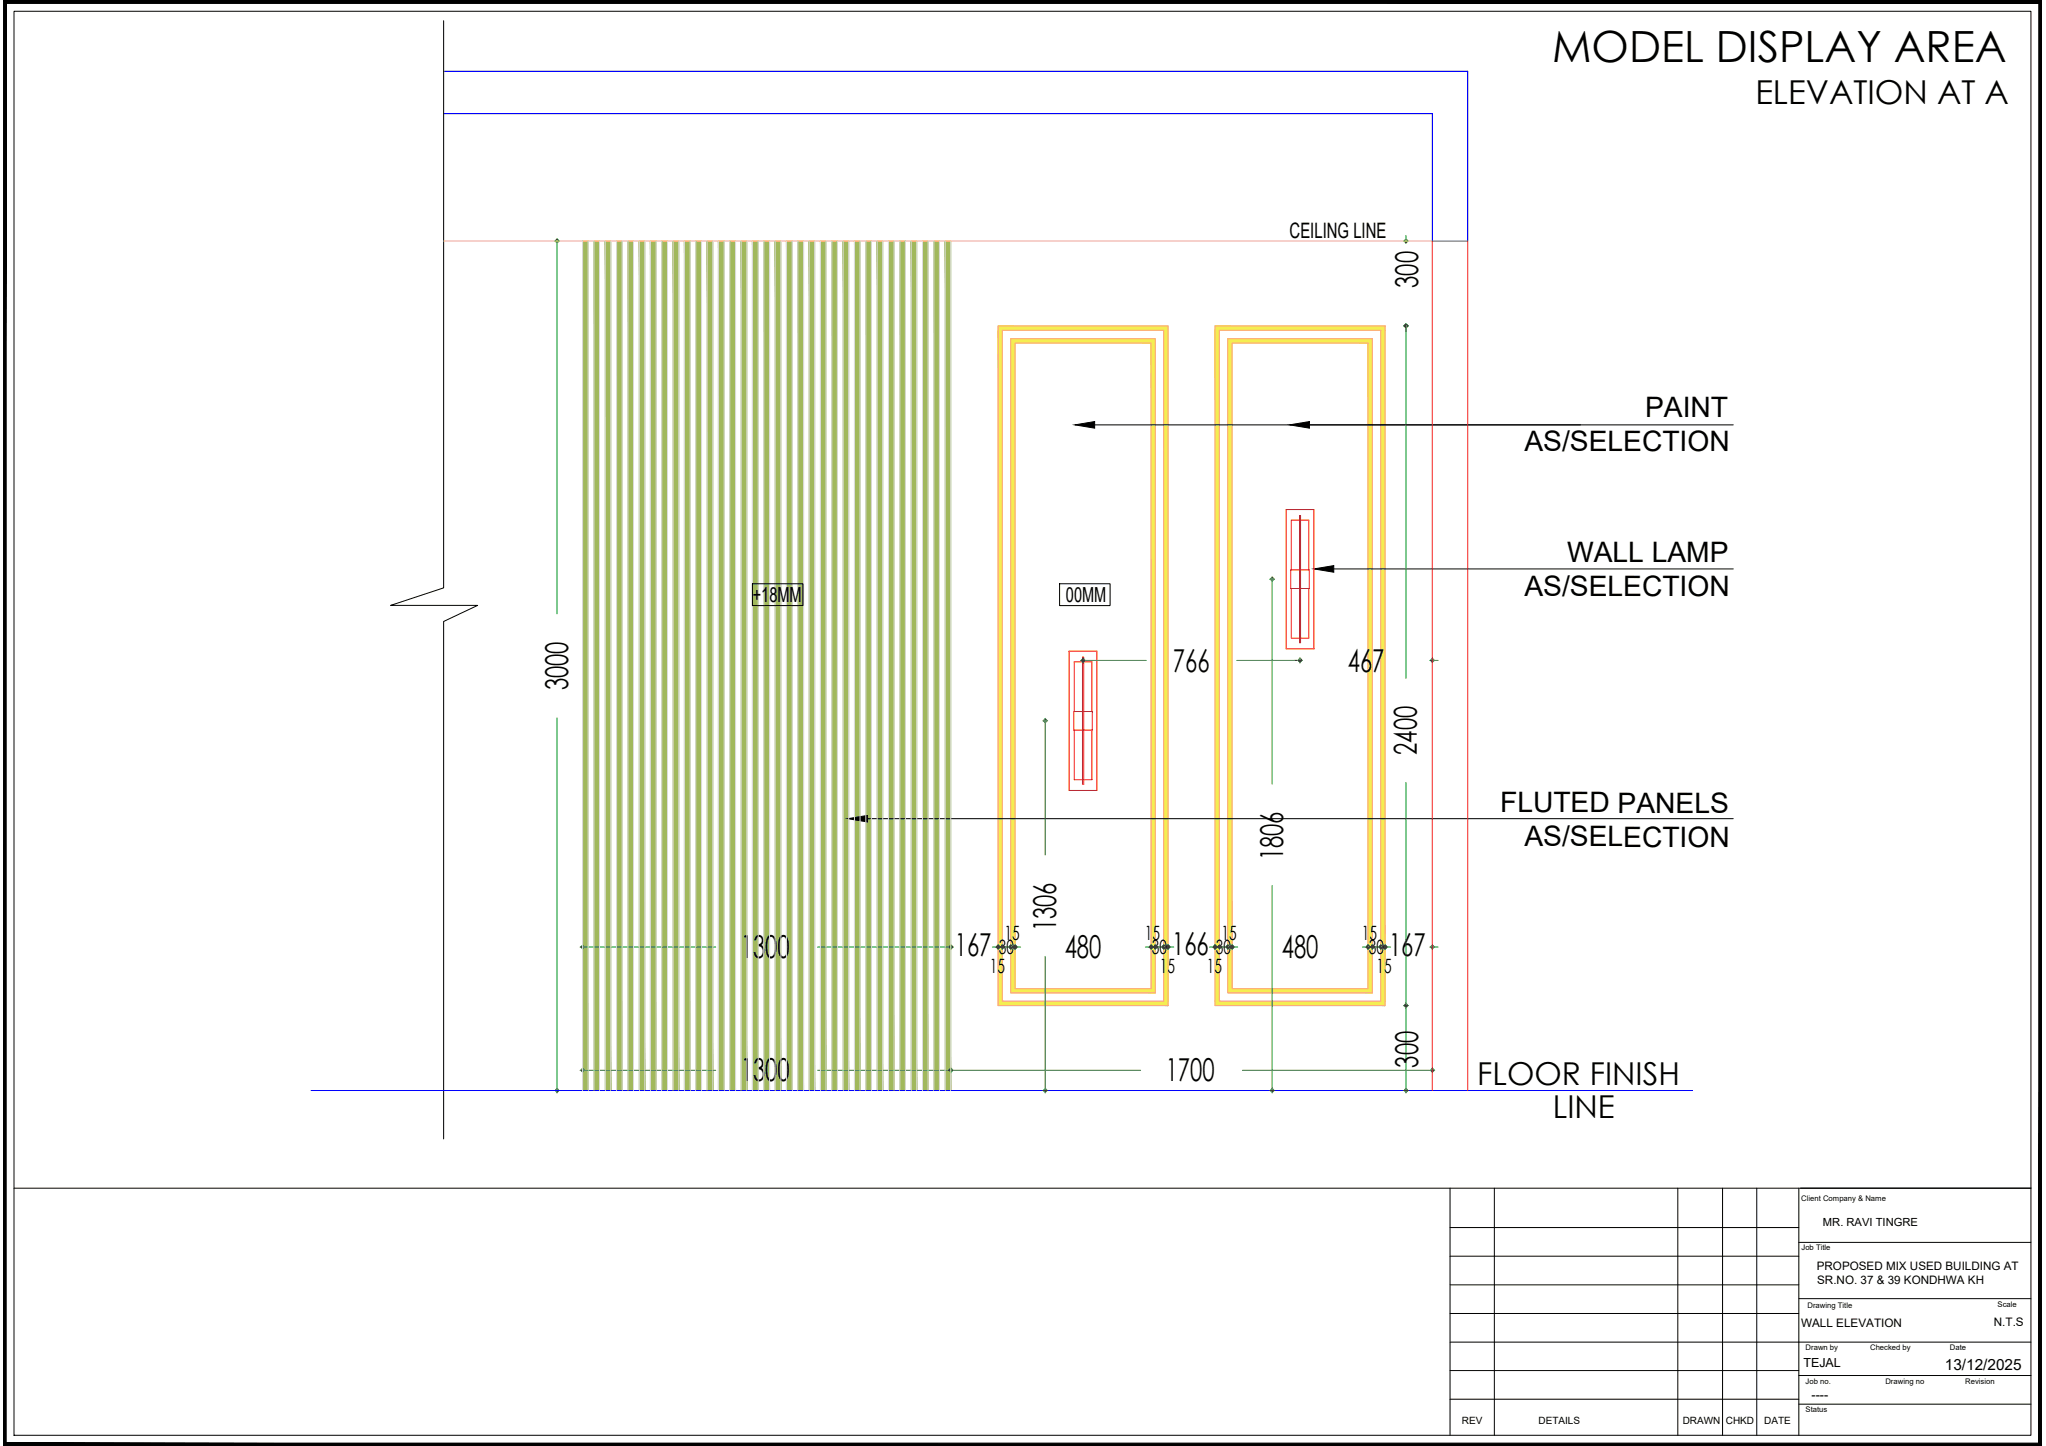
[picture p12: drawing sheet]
<svg xmlns="http://www.w3.org/2000/svg" width="420mm" height="297mm" viewBox="0 0 420 297" stroke-linecap="round" stroke-linejoin="round" font-family="sans-serif">
<defs><g id="words">
<text font-size="8.8" x="318.7" y="12.8">MODEL DISPLAY AREA</text>
<text font-size="6.8" x="360.5" y="21.3">ELEVATION AT A</text>
<g font-size="6.5">
<text x="291.3" y="59.1" transform="rotate(-90 291.3 59.1)">300</text>
<text x="240.9" y="138">766</text>
<text x="276.8" y="138">467</text>
<text x="116.7" y="141.8" transform="rotate(-90 116.7 141.8)">3000</text>
<text x="291" y="155.1" transform="rotate(-90 291 155.1)">2400</text>
<text x="263.5" y="176.7" transform="rotate(-90 263.5 176.7)">1806</text>
<text x="216.9" y="191.3" transform="rotate(-90 216.9 191.3)">1306</text>
<text x="152.1" y="196.8">1300</text>
<text x="196.1" y="196.3">167</text>
<text x="218.7" y="196.8">480</text>
<text x="240.7" y="196.2">166</text>
<text x="263.2" y="196.8">480</text>
<text x="285.2" y="196.4">167</text>
<text x="291.3" y="219.3" transform="rotate(-90 291.3 219.3)">300</text>
<text x="152.1" y="222.1">1300</text>
<text x="239.4" y="222.1">1700</text>
<text x="303.4" y="222.8">FLOOR FINISH</text>
<text x="318.9" y="229.7">LINE</text>
</g>
<g font-size="5.8">
<text x="337.8" y="85.6">PAINT</text>
<text x="313.1" y="92.6">AS/SELECTION</text>
<text x="321.8" y="115.4">WALL LAMP</text>
<text x="313.1" y="122.4">AS/SELECTION</text>
<text x="308.1" y="166.9">FLUTED PANELS</text>
<text x="313.1" y="173.8">AS/SELECTION</text>
</g>
<text font-size="4.4" x="264.8" y="48.8">CEILING LINE</text>
<g font-size="4.3">
<text x="154.6" y="123.6">+18MM</text>
<text x="218.9" y="123.6">00MM</text>
</g>
<g font-size="4">
<text x="205.1" y="196">30</text>
<text x="206.3" y="193.1">15</text>
<text x="235.1" y="193.1">15</text>
<text x="236.6" y="196">30</text>
<text x="249.7" y="196">30</text>
<text x="250.9" y="193.1">15</text>
<text x="279.7" y="193.1">15</text>
<text x="281.1" y="196">30</text>
<text x="203.2" y="199.9">15</text>
<text x="238.2" y="199.9">15</text>
<text x="247.8" y="199.9">15</text>
<text x="282.7" y="199.9">15</text>
</g>
<text font-size="3.2" x="399.4" y="281.3">13/12/2025</text>
<g font-size="2.6">
<text x="370.3" y="280.9">TEJAL</text>
<text x="372" y="287.4">----</text>
</g>
<g font-size="2.4">
<text x="373.1" y="261">PROPOSED MIX USED BUILDING AT</text>
<text x="373.2" y="263.8">SR.NO. 37 &amp; 39 KONDHWA KH</text>
<text x="369.9" y="272.6">WALL ELEVATION</text>
<text x="409.4" y="272.3">N.T.S</text>
</g>
<text font-size="2.3" x="374.4" y="251.9">MR. RAVI TINGRE</text>
<g font-size="2.1">
<text x="300.2" y="292.6">REV</text>
<text x="315.9" y="292.6">DETAILS</text>
<text x="345.6" y="292.6">DRAWN</text>
<text x="354.4" y="292.6">CHKD</text>
<text x="362.3" y="292.6">DATE</text>
</g>
<g font-size="1.6">
<text x="369.9" y="246.8">Client Company &amp; Name</text>
<text x="370" y="256.8">Job Title</text>
<text x="371.2" y="268.6">Drawing Title</text>
<text x="410.2" y="268.5">Scale</text>
<text x="370.8" y="277.3">Drawn by</text>
<text x="384" y="277.3">Checked by</text>
<text x="400.4" y="277.3">Date</text>
<text x="370.8" y="284.3">Job no.</text>
<text x="387.2" y="284.3">Drawing no</text>
<text x="403.6" y="284.3">Revision</text>
<text x="370.8" y="290.1">Status</text>
</g>
</g></defs>
<!-- layer: Y01 Hatching 01 -->
<g fill="#a1b85c" stroke="#a1b85c" stroke-width=".21">
<path d="M194.1 49.5l1.1 174.5v-174.5zM194.1 49.5l1.1 174.5h-1.1z"/>
<path d="M191.8 49.5l1.1 174.5v-174.5zM191.8 49.5l1.1 174.5h-1.1z"/>
<path d="M189.4 49.5l1.2 174.5v-174.5zM189.4 49.5l1.2 174.5h-1.2z"/>
<path d="M187.1 49.5l1.2 174.5v-174.5zM187.1 49.5l1.2 174.5h-1.2z"/>
<path d="M184.8 49.5l1.1 174.5v-174.5zM184.8 49.5l1.1 174.5h-1.1z"/>
<path d="M182.5 49.5l1.1 174.5v-174.5zM182.5 49.5l1.1 174.5h-1.1z"/>
<path d="M180.1 49.5l1.2 174.5v-174.5zM180.1 49.5l1.2 174.5h-1.2z"/>
<path d="M177.8 49.5l1.1 174.5v-174.5zM177.8 49.5l1.1 174.5h-1.1z"/>
<path d="M175.5 49.5l1.1 174.5v-174.5zM175.5 49.5l1.1 174.5h-1.1z"/>
<path d="M173.1 49.5l1.2 174.5v-174.5zM173.1 49.5l1.2 174.5h-1.2z"/>
<path d="M170.8 49.5l1.2 174.5v-174.5zM170.8 49.5l1.2 174.5h-1.2z"/>
<path d="M168.5 49.5l1.1 174.5v-174.5zM168.5 49.5l1.1 174.5h-1.1z"/>
<path d="M166.2 49.5l1.1 174.5v-174.5zM166.2 49.5l1.1 174.5h-1.1z"/>
<path d="M163.8 49.5l1.2 174.5v-174.5zM163.8 49.5l1.2 174.5h-1.2z"/>
<path d="M161.5 49.5l1.2 174.5v-174.5zM161.5 49.5l1.2 174.5h-1.2z"/>
<path d="M159.2 49.5l1.2 174.5v-174.5zM159.2 49.5l1.2 174.5h-1.2z"/>
<path d="M156.8 49.5l1.2 174.5v-174.5zM156.8 49.5l1.2 174.5h-1.2z"/>
<path d="M154.5 49.5l1.2 174.5v-174.5zM154.5 49.5l1.2 174.5h-1.2z"/>
<path d="M152.2 49.5l1.2 174.5v-174.5zM152.2 49.5l1.2 174.5h-1.2z"/>
<path d="M149.9 49.5l1.1 174.5v-174.5zM149.9 49.5l1.1 174.5h-1.1z"/>
<path d="M147.5 49.5l1.2 174.5v-174.5zM147.5 49.5l1.2 174.5h-1.2z"/>
<path d="M145.2 49.5l1.2 174.5v-174.5zM145.2 49.5l1.2 174.5h-1.2z"/>
<path d="M142.9 49.5l1.2 174.5v-174.5zM142.9 49.5l1.2 174.5h-1.2z"/>
<path d="M140.5 49.5l1.2 174.5v-174.5zM140.5 49.5l1.2 174.5h-1.2z"/>
<path d="M138.2 49.5l1.2 174.5v-174.5zM138.2 49.5l1.2 174.5h-1.2z"/>
<path d="M135.9 49.5l1.2 174.5v-174.5zM135.9 49.5l1.2 174.5h-1.2z"/>
<path d="M133.6 49.5l1.1 174.5v-174.5zM133.6 49.5l1.1 174.5h-1.1z"/>
<path d="M131.3 49.5l1.1 174.5v-174.5zM131.3 49.5l1.1 174.5h-1.1z"/>
<path d="M128.9 49.5l1.2 174.5v-174.5zM128.9 49.5l1.2 174.5h-1.2z"/>
<path d="M126.6 49.5l1.2 174.5v-174.5zM126.6 49.5l1.2 174.5h-1.2z"/>
<path d="M124.3 49.5l1.1 174.5v-174.5zM124.3 49.5l1.1 174.5h-1.1z"/>
<path d="M122 49.5l1.1 174.5v-174.5zM122 49.5l1.1 174.5h-1.1z"/>
<path d="M119.6 49.5l1.2 174.5v-174.5zM119.6 49.5l1.2 174.5h-1.2z"/>
</g>
<!-- layer: B02 Beams and Slabs -->
<path d="M91.1 14.6h210.3v34.9h-7.3v-26.1h-203M63.9 224h283.7" fill="none" stroke="#00f" stroke-width=".21"/>
<!-- layer: 0 -->
<path d="M91.1 4.3v116.5l-10.9 3.6h17.9l-7 3.3v106.3" fill="none" stroke="#000" stroke-width=".21"/>
<!-- layer: Y01 Hatching 01 -->
<g fill="#f4ee51" stroke="#f4ee51" stroke-width=".21">
<path d="M249.5 67l34.9 .8v-.8zM249.5 67l34.9 .8h-34.9z"/>
<path d="M207.6 69.6l29.6 .9v-.9zM207.6 69.6l29.6 .9h-29.6z"/>
<path d="M236.4 70.5l.8 132.6v-132.6zM236.4 70.5l.8 132.6h-.8z"/>
<path d="M207.6 70.5l.8 132.6v-132.6zM207.6 70.5l.8 132.6h-.8z"/>
<path d="M207.6 203.1l29.6 .8v-.8zM207.6 203.1l29.6 .8h-29.6z"/>
<path d="M283.5 67.8l.9 137.9v-137.9zM283.5 67.8l.9 137.9h-.9z"/>
<path d="M249.5 67.8l.9 137.9v-137.9zM249.5 67.8l.9 137.9h-.9z"/>
<path d="M249.5 205.7l34.9 .9v-.9zM249.5 205.7l34.9 .9h-34.9z"/>
<path d="M252.1 69.6l29.7 .9v-.9zM252.1 69.6l29.7 .9h-29.7z"/>
<path d="M280.9 70.5l.9 132.6v-132.6zM280.9 70.5l.9 132.6h-.9z"/>
<path d="M252.1 70.5l.9 132.6v-132.6zM252.1 70.5l.9 132.6h-.9z"/>
<path d="M252.1 203.1l29.7 .8v-.8zM252.1 203.1l29.7 .8h-29.7z"/>
<path d="M205 67l34.9 .8v-.8zM205 67l34.9 .8h-34.9z"/>
<path d="M239 67.8l.9 137.9v-137.9zM239 67.8l.9 137.9h-.9z"/>
<path d="M205 67.8l.8 137.9v-137.9zM205 67.8l.8 137.9h-.8z"/>
<path d="M205 205.7l34.9 .9v-.9zM205 205.7l34.9 .9h-34.9z"/>
</g>
<!-- layer: 0 -->
<path d="M205 67h34.9v139.6h-34.9zM205.8 67.8h33.2v137.9h-33.2zM207.6 69.6h29.6v134.3h-29.6zM208.4 70.5h28v132.6h-28zM249.5 67h34.9v139.6h-34.9zM250.4 67.8h33.1v137.9h-33.1zM252.1 69.6h29.7v134.3h-29.7zM253 70.5h27.9v132.6h-27.9z" fill="none" stroke="#ff9f7f" stroke-width=".21"/>
<!-- layer: T01 Dimenstions Scale 01 -->
<g fill="none" stroke="#009525" stroke-width=".21">
<path d="M113.9 49.5h.5v.5M114.4 49v.5h.5M114.4 50.1v76M288.2 49.5h.5v.5M288.7 49v.5h.5M288.7 48.4v.5M288.2 67h.5v.5M288.7 66.5v.5h.5M288.7 67.5v71.8M260.7 119h.5v.5M261.2 118.5v.5h.5M261.2 119.5v41.6"/>
<path d="M222.4 135.2v.5h-.5M222.9 135.7h-.5v.5M223 135.7h12.4M254 135.7h12.4M267 135.2v.5h-.5M267.5 135.7h-.5v.5M294.1 135.2v.5h-.5M294.6 135.7h-.5v.5M294.7 135.7h.6M114.4 147.5v75.9M214.2 148.1h.4v.4M214.6 147.6v.5h.5"/>
<path d="M214.6 148.6v27M288.7 160.7v45.3M119.6 194v.5h-.5M120.1 194.5h-.5v.6M120.2 194.5h26.8M167.9 194.5h26.7M195.2 194v.5h-.5M195.7 194.5h-.5v.6M203.8 194.5h.6M205.3 194.5h.5v-.5v1.1v-.6h.5h-1.8h.5v-.5v1.1v-.6h.4M206.4 194.5h.6M207.9 194.5h.5v-.5v1.1v-.6h.6h-1.9h.5v-.5v1.1v-.6h.5"/>
<path d="M209 194.5h.6M214.6 196.5v26.9M235.2 194.5h.6M236.7 194.5h.5v-.5v1.1v-.6h.5h-1.8h.5v-.5v1.1v-.6h.5M237.8 194.5h.6M239.4 194.5h.5v-.5v1.1v-.6h.5h-1.9h.5v-.5v1.1v-.6h.5M240.5 194.5h.5M248.4 194.5h.5M249.9 194.5h.5v-.5v1.1v-.6h.5h-1.9h.5v-.5v1.1v-.6h.5M251 194.5h.5M252.5 194.5h.5v-.5v1.1v-.6h.5h-1.9h.5v-.5v1.1v-.6h.5M253.6 194.5h.6"/>
<path d="M261.2 181.9v41.5M279.8 194.5h.5M281.3 194.5h.5v-.5v1.1v-.6h.5h-1.9h.5v-.5v1.1v-.6h.5M282.4 194.5h.6M283.9 194.5h.5v-.5v1.1v-.6h.5h-1.9h.5v-.5v1.1v-.6h.6M285 194.5h.6M294.1 194v.5h-.5M294.6 194.5h-.5v.6M294.7 194.5h.6M119.6 219.4v.5h-.5M120.1 219.9h-.5v.5M120.2 219.9h26.8"/>
<path d="M167.9 219.9h26.7M194.7 219.9h.5v-.5v1v-.5h.5zM195.8 219.9h38.4M255.1 219.9h38.4M288.2 206.6h.5v.5v-1v.5h.5zM288.7 207.2v16.2M294.1 219.4v.5h-.5M294.6 219.9h-.5v.5M113.9 224h.5v.5M114.4 223.5v.5h.5M214.2 224h.4v.5M214.6 223.5v.5h.5"/>
<path d="M260.7 224h.5v.5M261.2 223.5v.5h.5M288.2 224h.5v.5M288.7 223.5v.5h.5"/>
<circle cx="114.4" cy="49.5" r=".32"/>
<circle cx="288.7" cy="49.5" r=".32"/>
<circle cx="288.7" cy="66.9" r=".32"/>
<circle cx="261.3" cy="119" r=".32"/>
<circle cx="222.4" cy="135.6" r=".32"/>
<circle cx="267" cy="135.6" r=".32"/>
<circle cx="294.2" cy="135.6" r=".32"/>
<circle cx="214.7" cy="148" r=".32"/>
<circle cx="119.7" cy="194.5" r=".32"/>
<circle cx="195.3" cy="194.5" r=".32"/>
<circle cx="205" cy="194.5" r=".32"/>
<circle cx="205.8" cy="194.5" r=".32"/>
<circle cx="207.6" cy="194.5" r=".32"/>
<circle cx="208.5" cy="194.5" r=".32"/>
<circle cx="236.4" cy="194.5" r=".32"/>
<circle cx="237.3" cy="194.5" r=".32"/>
<circle cx="239" cy="194.5" r=".32"/>
<circle cx="239.9" cy="194.5" r=".32"/>
<circle cx="249.5" cy="194.5" r=".32"/>
<circle cx="250.4" cy="194.5" r=".32"/>
<circle cx="252.2" cy="194.5" r=".32"/>
<circle cx="253" cy="194.5" r=".32"/>
<circle cx="280.9" cy="194.5" r=".32"/>
<circle cx="281.8" cy="194.5" r=".32"/>
<circle cx="283.6" cy="194.5" r=".32"/>
<circle cx="284.5" cy="194.5" r=".32"/>
<circle cx="294.2" cy="194.5" r=".32"/>
<circle cx="119.7" cy="219.8" r=".32"/>
<circle cx="195.3" cy="219.8" r=".32"/>
<circle cx="288.7" cy="206.6" r=".32"/>
<circle cx="294.2" cy="219.8" r=".32"/>
<circle cx="114.4" cy="224" r=".32"/>
<circle cx="214.7" cy="224" r=".32"/>
<circle cx="261.3" cy="224" r=".32"/>
<circle cx="288.7" cy="224" r=".32"/>
</g>
<!-- layer: U02 Notes-General Scale 1 -->
<path d="M220.7 87.3l4.1-.7v1.4zM264.8 87.3l4.1-.7v1.4zM269.8 116.9l4.1-.7v1.3zM174.1 168.2l4.1-.7v1.4z" fill="#000" stroke="#000" stroke-width=".21"/>
<path d="M224.8 87.3h131.1M154.5 119.9h10.4v4.5h-10.4zM217.6 119.9h10.4v4.5h-10.4zM273.9 116.9h82M178.2 168.2h177.7" fill="none" stroke="#000" stroke-width=".21"/>
<!-- layer: 0 -->
<g fill="none" stroke="#f00" stroke-width=".21">
<path d="M264.1 104.7h5.7v28.6h-5.7zM266.9 117.1h-1.9v3.8h1.9M266.9 105.9h.2v26.1h-.2zM266.9 106.8h-1.7v10.3M267.1 117.1h1.8v3.8h-1.8M267.1 106.8h1.7v10.3M219.5 133.8h5.8v28.6h-5.8zM222.3 135h.2v26.1h-.2zM222.3 136h-1.7v10.2M222.5 136h1.7v10.2M265.2 120.9v10.2h1.7M268.8 120.9v10.2h-1.7"/>
<path d="M220.6 150v10.2h1.7M222.3 146.2h-1.8v3.8h1.8M222.5 146.2h1.8v3.8h-1.8M224.2 150v10.2h-1.7"/>
</g>
<!-- layer: C02 Walls 01 -->
<path d="M91.1 49.5h203" fill="none" stroke="#ff9f7f" stroke-width=".21"/>
<path d="M294.1 49.5v174.5M301.4 49.5v174.5" fill="none" stroke="#f00" stroke-width=".21"/>
<g fill="none" stroke="#dcdcdc" stroke-width=".21">
<path d="M119.6 49.5v174.5M120.8 49.5v174.5M122 49.5v174.5M123.1 49.5v174.5M124.3 49.5v174.5M125.4 49.5v174.5M126.6 49.5v174.5M127.8 49.5v174.5M128.9 49.5v174.5M130.1 49.5v174.5M131.3 49.5v174.5M132.4 49.5v174.5"/>
<path d="M133.6 49.5v174.5M134.7 49.5v174.5M135.9 49.5v174.5M137.1 49.5v174.5M138.2 49.5v174.5M139.4 49.5v174.5M140.5 49.5v174.5M141.7 49.5v174.5M142.9 49.5v174.5M144.1 49.5v174.5M145.2 49.5v174.5M146.4 49.5v174.5"/>
<path d="M147.5 49.5v174.5M148.7 49.5v174.5M149.9 49.5v174.5M151 49.5v174.5M152.2 49.5v174.5M153.4 49.5v174.5M154.5 49.5v174.5M155.7 49.5v174.5M156.8 49.5v174.5M158 49.5v174.5M159.2 49.5v174.5M160.4 49.5v174.5"/>
<path d="M161.5 49.5v174.5M162.7 49.5v174.5M163.8 49.5v174.5M165 49.5v174.5M166.2 49.5v174.5M167.3 49.5v174.5M168.5 49.5v174.5M169.6 49.5v174.5M170.8 49.5v174.5M172 49.5v174.5M173.1 49.5v174.5M174.3 49.5v174.5"/>
<path d="M175.5 49.5v174.5M176.6 49.5v174.5M177.8 49.5v174.5M178.9 49.5v174.5M180.1 49.5v174.5M181.3 49.5v174.5M182.5 49.5v174.5M183.6 49.5v174.5M184.8 49.5v174.5M185.9 49.5v174.5M187.1 49.5v174.5M188.3 49.5v174.5"/>
<path d="M189.4 49.5v174.5M190.6 49.5v174.5M191.8 49.5v174.5M192.9 49.5v174.5M194.1 49.5v174.5M195.2 49.5v174.5"/>
</g>
<!-- layer: S03 Title Block -->
<g fill="none" stroke="#000" stroke-width=".21">
<path d="M.7 .1h418.6v296.9h-418.6zM2.9 2.3h414.2v292.5h-414.2zM2.9 244.1h414.2M297.8 258h71.6M297.8 252.2h71.6M297.8 244.1v50.7M306.9 244.1v50.7M344.6 244.1v50.7M353.7 244.1v50.7M360.8 244.1v50.7M369.4 255.2h47.7M369.4 244.1v50.7"/>
<path d="M297.8 275.7h119.3M297.8 269.8h71.6M297.8 263.9h71.6M369.4 266.8h47.7M297.8 287.4h71.6M297.8 281.5h71.6M369.4 288.4h47.7M369.4 282.6h47.7"/>
</g>
<!-- layer: A01 Plot Boundary -->
<g fill="#000" stroke="#000" stroke-width=".21">
<path d="M.7 .1l.6 .6h417.4zM.7 .1h418.6l-.6 .6z"/>
<path d="M418.7 .7v295.7l.6-296.3zM419.3 .1v296.9l-.6-.6z"/>
<path d="M1.3 .7l-.6 296.3 .6-.6zM.7 .1l.6 .6-.6 296.3z"/>
<path d="M1.3 296.4l418 .6-.6-.6zM1.3 296.4l418 .6h-418.6z"/>
</g>
<use href="#words"/>
</svg>
